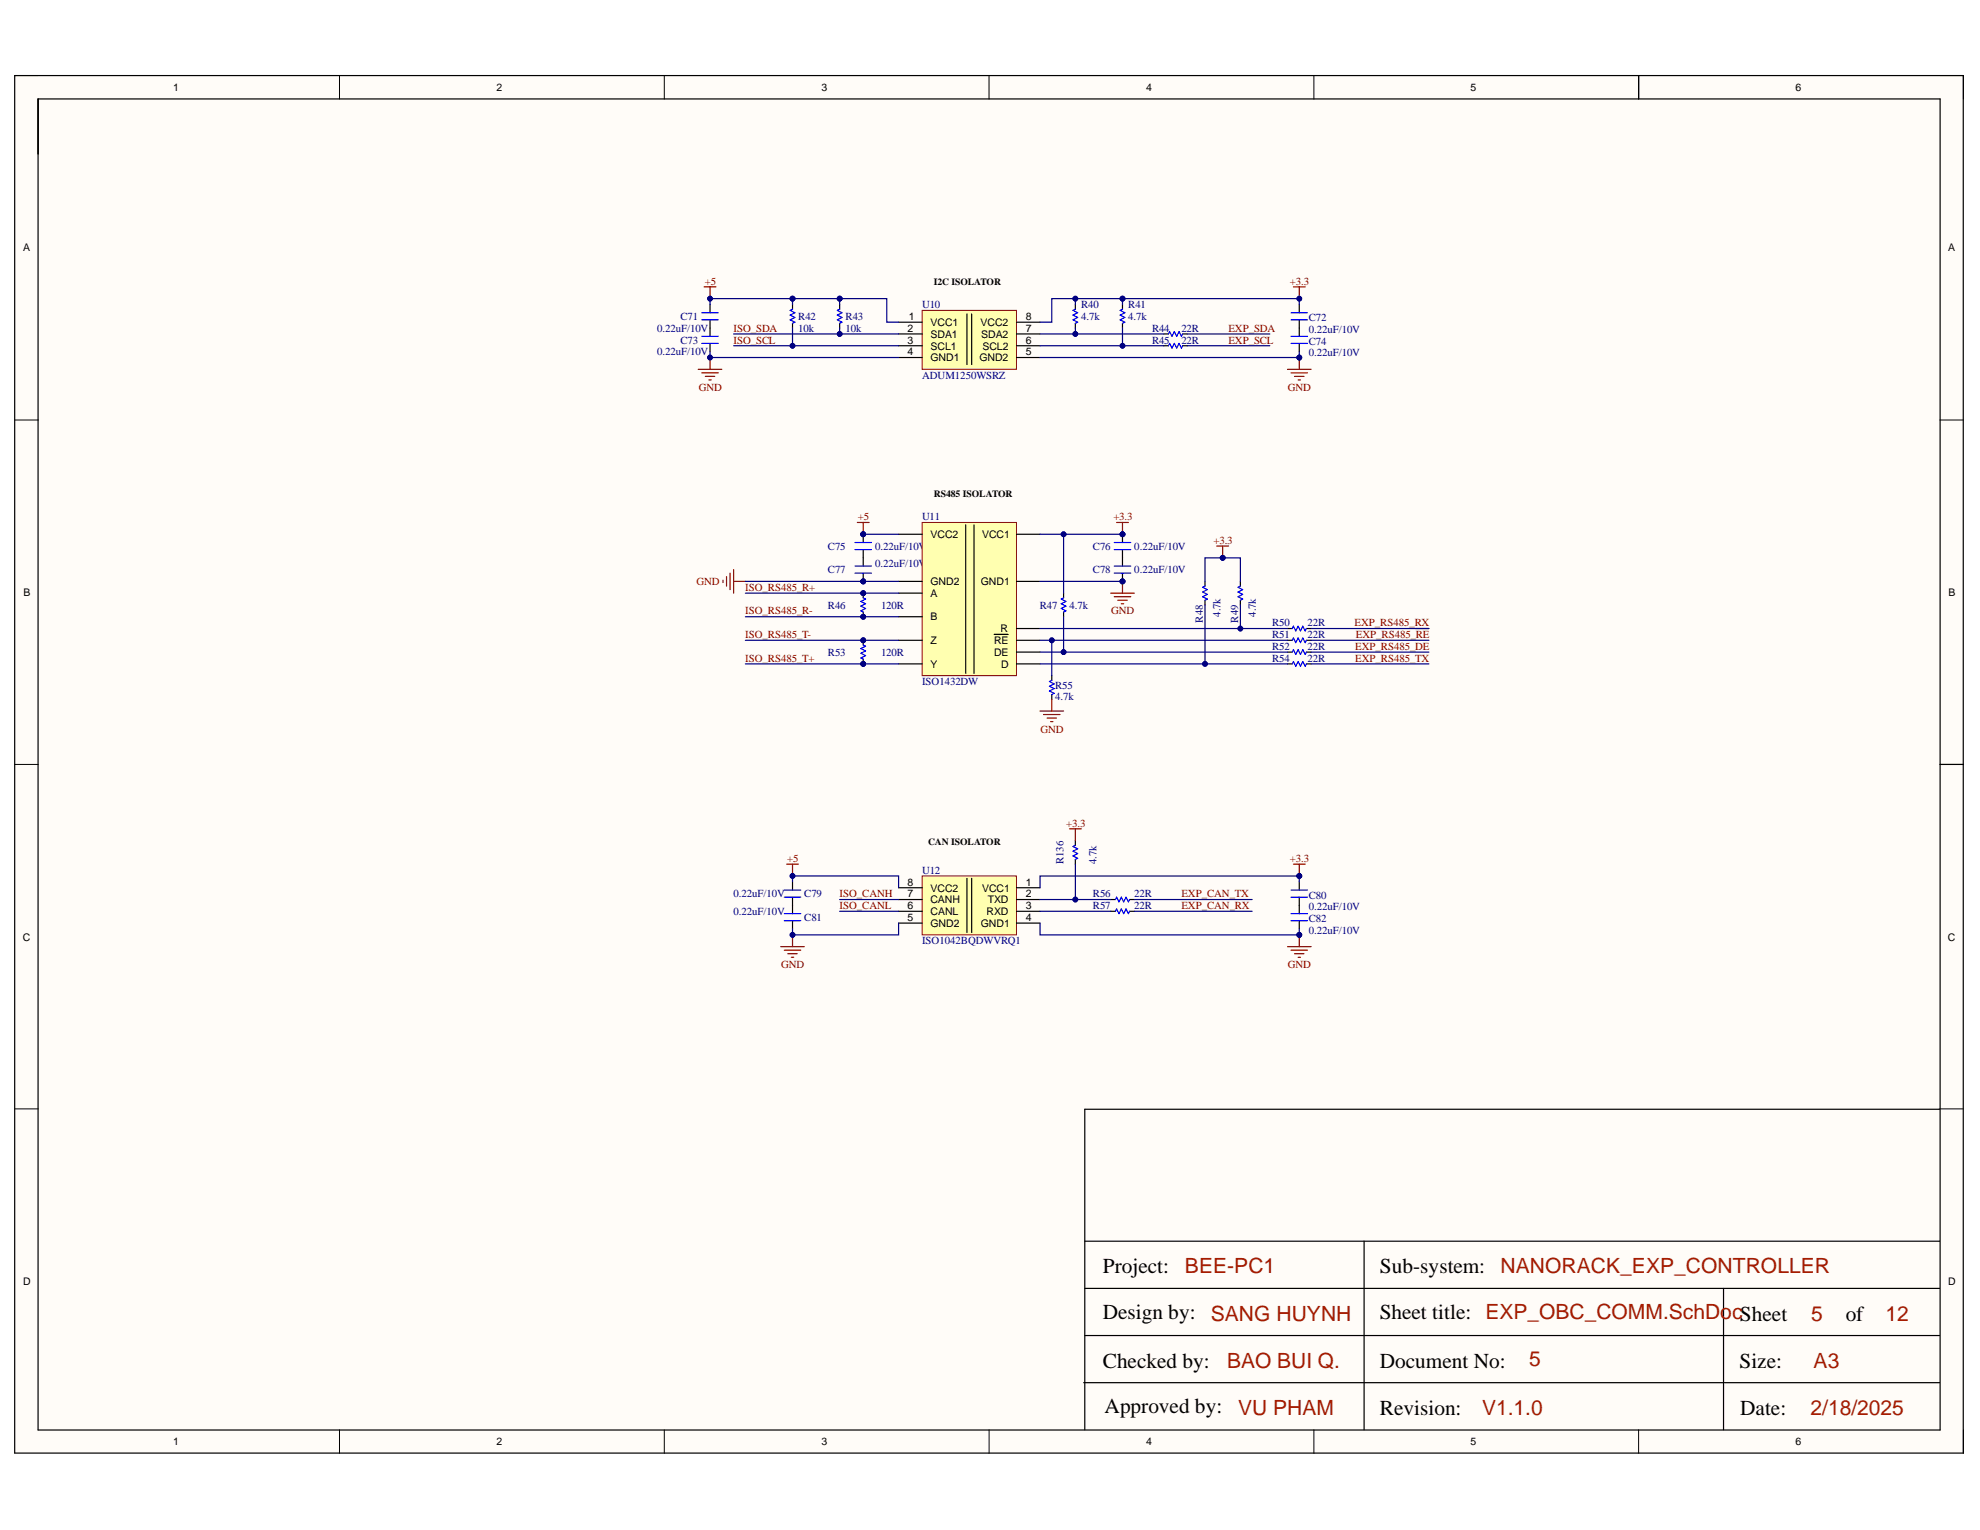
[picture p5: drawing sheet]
<svg xmlns="http://www.w3.org/2000/svg" width="279mm" height="216mm" viewBox="0 0 279 216" stroke-linecap="round" stroke-linejoin="round" font-family="sans-serif">
<defs><g id="words">
<g font-size="3">
<text x="155.6" y="179.7">Project:</text>
<text x="194.7" y="179.7">Sub-system:</text>
<text x="155.6" y="186.2">Design by:</text>
<text x="194.7" y="186.2">Sheet title: EXP_OBC_COMM.SchDocSheet</text>
<text x="260.4" y="186.3">of</text>
<text x="155.6" y="193">Checked by:</text>
<text x="194.7" y="193">Document No:</text>
<text x="245.5" y="193">Size:</text>
<text x="155.9" y="199.5">Approved by:</text>
<text x="194.7" y="199.6">Revision:</text>
<text x="245.6" y="199.6">Date:</text>
</g>
<g font-size="3" fill="#a61c00">
<text x="167.2" y="179.7">BEE-PC1</text>
<text x="211.8" y="179.7">NANORACK_EXP_CONTROLLER</text>
<text x="170.9" y="186.3">SANG HUYNH</text>
<text x="255.6" y="186.3">5</text>
<text x="266.1" y="186.3">12</text>
<text x="173.2" y="193">BAO BUI Q.</text>
<text x="215.8" y="192.8">5</text>
<text x="255.9" y="193">A3</text>
<text x="174.7" y="199.6">VU PHAM</text>
<text x="209.1" y="199.6">V1.1.0</text>
<text x="255.5" y="199.6">2/18/2025</text>
</g>
<g font-size="1.5">
<text x="24.4" y="12.9">1</text>
<text x="70" y="12.9">2</text>
<text x="115.9" y="12.9">3</text>
<text x="161.7" y="12.9">4</text>
<text x="207.5" y="12.9">5</text>
<text x="253.4" y="12.9">6</text>
<text x="3.3" y="35.5">A</text>
<text x="274.9" y="35.5">A</text>
<text x="128" y="46.8">2</text>
<text x="128.3" y="45.2">1</text>
<text x="131.3" y="46">VCC1</text>
<text x="131.3" y="47.7">SDA1</text>
<text x="138.4" y="46">VCC2</text>
<text x="138.5" y="47.7">SDA2</text>
<text x="144.8" y="46.8">7</text>
<text x="144.8" y="45.2">8</text>
<text x="128" y="48.5">3</text>
<text x="128" y="50.2">4</text>
<text x="131.3" y="49.3">SCL1</text>
<text x="131.3" y="51">GND1</text>
<text x="138.2" y="51">GND2</text>
<text x="138.6" y="49.3">SCL2</text>
<text x="144.8" y="50.2">5</text>
<text x="144.8" y="48.5">6</text>
<text x="131.3" y="75.9">VCC2</text>
<text x="138.6" y="75.9">VCC1</text>
<text x="131.3" y="82.6">GND2</text>
<text x="138.4" y="82.6">GND1</text>
<text x="3.3" y="84.1">B</text>
<text x="131.3" y="87.6">B</text>
<text x="131.3" y="84.3">A</text>
<text x="141.2" y="89.2">R</text>
<text x="275" y="84.1">B</text>
<text x="131.3" y="94.2">Y</text>
<text x="131.3" y="90.9">Z</text>
<text x="140.3" y="90.9">RE</text>
<text x="140.3" y="92.5">DE</text>
<text x="141.3" y="94.2">D</text>
<text x="128" y="125">8</text>
<text x="131.3" y="125.8">VCC2</text>
<text x="138.6" y="125.8">VCC1</text>
<text x="144.8" y="125">1</text>
<text x="128" y="130">5</text>
<text x="128" y="128.3">6</text>
<text x="128" y="126.6">7</text>
<text x="131.3" y="130.8">GND2</text>
<text x="131.3" y="129.1">CANL</text>
<text x="131.3" y="127.5">CANH</text>
<text x="138.4" y="130.8">GND1</text>
<text x="139.2" y="129.1">RXD</text>
<text x="139.4" y="127.5">TXD</text>
<text x="144.8" y="126.6">2</text>
<text x="144.8" y="128.3">3</text>
<text x="144.8" y="130">4</text>
<text x="3.2" y="132.7">C</text>
<text x="274.9" y="132.7">C</text>
<text x="3.3" y="181.3">D</text>
<text x="274.9" y="181.3">D</text>
<text x="24.4" y="203.9">1</text>
<text x="70" y="203.9">2</text>
<text x="115.9" y="203.9">3</text>
<text x="161.7" y="203.9">4</text>
<text x="207.5" y="203.9">5</text>
<text x="253.4" y="203.9">6</text>
</g>
<g font-size="1.5" fill="#800000">
<text x="99.4" y="40.2">+5</text>
<text x="182" y="40.2">+3.3</text>
<text x="103.5" y="46.8">ISO_SDA</text>
<text x="173.3" y="46.8">EXP_SDA</text>
<text x="103.5" y="48.5">ISO_SCL</text>
<text x="173.3" y="48.5">EXP_SCL</text>
<text x="98.6" y="55.1">GND</text>
<text x="181.7" y="55.1">GND</text>
<text x="121.1" y="73.4">+5</text>
<text x="157.1" y="73.4">+3.3</text>
<text x="171.2" y="76.8">+3.3</text>
<text x="98.3" y="82.6">GND</text>
<text x="105.2" y="83.4">ISO_RS485_R+</text>
<text x="105.2" y="86.7">ISO_RS485_R-</text>
<text x="156.8" y="86.7">GND</text>
<text x="191.2" y="88.4">EXP_RS485_RX</text>
<text x="105.2" y="93.4">ISO_RS485_T+</text>
<text x="105.2" y="90">ISO_RS485_T-</text>
<text x="191.2" y="93.4">EXP_RS485_TX</text>
<text x="191.2" y="91.7">EXP_RS485_DE</text>
<text x="191.3" y="90">EXP_RS485_RE</text>
<text x="146.8" y="103.4">GND</text>
<text x="150.5" y="116.6">+3.3</text>
<text x="111.1" y="121.6">+5</text>
<text x="182" y="121.6">+3.3</text>
<text x="118.5" y="126.6">ISO_CANH</text>
<text x="118.5" y="128.3">ISO_CANL</text>
<text x="166.7" y="126.6">EXP_CAN_TX</text>
<text x="166.7" y="128.3">EXP_CAN_RX</text>
<text x="110.2" y="136.6">GND</text>
<text x="181.7" y="136.6">GND</text>
</g>
<g font-size="1.5" fill="#000080">
<text x="92.7" y="46.8">0.22uF/10V</text>
<text x="96" y="45.2">C71</text>
<text x="112.6" y="45.2">R42</text>
<text x="112.6" y="46.8">10k</text>
<text x="119.3" y="45.2">R43</text>
<text x="119.3" y="46.8">10k</text>
<text x="130.1" y="43.5">U10</text>
<text x="152.6" y="43.5">R40</text>
<text x="152.6" y="45.2">4.7k</text>
<text x="159.2" y="43.5">R41</text>
<text x="159.2" y="45.2">4.7k</text>
<text x="162.6" y="46.8">R44</text>
<text x="166.7" y="46.8">22R</text>
<text x="184.7" y="45.3">C72</text>
<text x="184.7" y="47">0.22uF/10V</text>
<text x="92.7" y="50.2">0.22uF/10V</text>
<text x="96" y="48.5">C73</text>
<text x="130.1" y="53.5">ADUM1250WSRZ</text>
<text x="162.6" y="48.5">R45</text>
<text x="166.7" y="48.5">22R</text>
<text x="184.7" y="48.6">C74</text>
<text x="184.7" y="50.3">0.22uF/10V</text>
<text x="116.8" y="77.6">C75</text>
<text x="123.5" y="77.6">0.22uF/10V</text>
<text x="130.1" y="73.4">U11</text>
<text x="154.2" y="77.6">C76</text>
<text x="160.1" y="77.6">0.22uF/10V</text>
<text x="116.8" y="80.9">C77</text>
<text x="123.5" y="80.1">0.22uF/10V</text>
<text x="154.2" y="80.9">C78</text>
<text x="160.1" y="80.9">0.22uF/10V</text>
<text x="116.8" y="85.9">R46</text>
<text x="124.3" y="85.9">120R</text>
<text x="146.7" y="85.9">R47</text>
<text x="150.9" y="85.9">4.7k</text>
<text x="169.7" y="87.8" transform="rotate(-90 169.7 87.8)">R48</text>
<text x="172.2" y="87" transform="rotate(-90 172.2 87)">4.7k</text>
<text x="174.7" y="87.8" transform="rotate(-90 174.7 87.8)">R49</text>
<text x="177.2" y="87" transform="rotate(-90 177.2 87)">4.7k</text>
<text x="179.5" y="88.4">R50</text>
<text x="184.5" y="88.4">22R</text>
<text x="116.8" y="92.5">R53</text>
<text x="124.3" y="92.5">120R</text>
<text x="179.5" y="90">R51</text>
<text x="179.5" y="91.7">R52</text>
<text x="179.5" y="93.4">R54</text>
<text x="184.5" y="90">22R</text>
<text x="184.5" y="91.7">22R</text>
<text x="184.5" y="93.4">22R</text>
<text x="130.1" y="96.7">ISO1432DW</text>
<text x="148.9" y="97.2">R55</text>
<text x="148.9" y="98.8">4.7k</text>
<text x="130.1" y="123.3">U12</text>
<text x="150.1" y="121.9" transform="rotate(-90 150.1 121.9)">R136</text>
<text x="154.7" y="121.9" transform="rotate(-90 154.7 121.9)">4.7k</text>
<text x="103.5" y="126.6">0.22uF/10V</text>
<text x="103.5" y="129.1">0.22uF/10V</text>
<text x="113.5" y="126.6">C79</text>
<text x="113.5" y="130">C81</text>
<text x="154.2" y="126.6">R56</text>
<text x="154.2" y="128.3">R57</text>
<text x="160.1" y="126.6">22R</text>
<text x="160.1" y="128.3">22R</text>
<text x="184.7" y="126.8">C80</text>
<text x="184.7" y="128.4">0.22uF/10V</text>
<text x="184.7" y="130.1">C82</text>
<text x="184.7" y="131.8">0.22uF/10V</text>
<text x="130.1" y="133.3">ISO1042BQDWVRQ1</text>
</g>
<g font-size="1.4">
<text x="131.8" y="40.2">I2C ISOLATOR</text>
<text x="131.8" y="70.1">RS485 ISOLATOR</text>
<text x="131" y="119.2">CAN ISOLATOR</text>
</g>
</g></defs>
<g fill="#fffcf8">
<path d="M2.1 10.7h275v194.4h-275z" fill-rule="evenodd"/>
<path d="M5.4 14h268.3v187.8h-268.3z" fill-rule="evenodd"/>
</g>
<g fill="none" stroke="#000" stroke-width=".14">
<path d="M2.1 10.7h3.3M47.9 10.7v3.3M93.7 10.7v3.3M139.6 10.7v3.3M185.4 10.7v3.3M231.2 10.7v3.3M273.7 10.7h3.4v3.3M2.1 59.3h3.3M273.7 59.3h3.4M2.1 107.9h3.3M273.7 107.9h3.4M2.1 156.5h3.3"/>
<path d="M273.7 156.5h3.4M47.9 201.8v3.3M93.7 201.8v3.3M139.6 201.8v3.3M185.4 201.8v3.3M231.2 201.8v3.3M277.1 201.8v3.3"/>
</g>
<path d="M2.1 10.7h274.9v194.3h-274.9zM5.4 14h268.4v187.8h-268.4zM5.4 14v7.7M231.2 10.7v3.3M273.8 107.9h3.3M273.7 156.5h-120.6v45.3M153.1 175.1h120.6M192.5 175.1v26.7M152.9 195.1h120.8M153.1 188.5h120.6M153.1 181.8h120.6M243.2 181.8v20" fill="none" stroke="#000" stroke-width=".17"/>
<path d="M130.1 43.8h13.3v8.3h-13.3z" fill-rule="evenodd" fill="#ffffb0"/>
<path d="M130.1 43.8h13.3v8.3h-13.3z" fill="none" stroke="#800000" stroke-width=".14"/>
<path d="M126.8 45.5h3.3M126.8 47.1h3.3M126.8 48.8h3.3M126.8 50.4h3.3M136.4 44.3v7.1M137.1 44.3v7.1M143.4 45.5h3.4M143.4 47.1h3.4M143.4 48.8h3.4M143.4 50.4h3.4" fill="none" stroke="#000" stroke-width=".17"/>
<path d="M181.7 52.1h3.3M182.2 52.6h2.3M182.7 53.1h1.3M183.2 53.6h.3M183.3 50.4v1.7" fill="none" stroke="#800000" stroke-width=".17"/>
<circle cx="183.3" cy="50.5" r=".33" fill="#000080"/>
<circle cx="183.3" cy="50.5" r=".33" fill="none" stroke="#000080" stroke-width=".14"/>
<path d="M182.5 40.5h1.7M183.3 40.5v1.6" fill="none" stroke="#800000" stroke-width=".17"/>
<circle cx="183.3" cy="42.1" r=".33" fill="#000080"/>
<circle cx="183.3" cy="42.1" r=".33" fill="none" stroke="#000080" stroke-width=".14"/>
<circle cx="121.8" cy="75.4" r=".33" fill="#000080"/>
<circle cx="121.8" cy="75.4" r=".33" fill="none" stroke="#000080" stroke-width=".14"/>
<path d="M121.8 75.4v1.2M121.8 77.6v1.1" fill="none" stroke="#000" stroke-width=".17"/>
<circle cx="121.8" cy="75.4" r=".33" fill="#000080"/>
<circle cx="121.8" cy="75.4" r=".33" fill="none" stroke="#000080" stroke-width=".14"/>
<path d="M120.6 77.6h2.4M120.6 76.6h2.4" fill="none" stroke="#00f" stroke-width=".17"/>
<circle cx="121.8" cy="82" r=".33" fill="#000080"/>
<circle cx="121.8" cy="82" r=".33" fill="none" stroke="#000080" stroke-width=".14"/>
<path d="M121.8 80.9v1.1" fill="none" stroke="#000" stroke-width=".17"/>
<circle cx="121.8" cy="82" r=".33" fill="#000080"/>
<circle cx="121.8" cy="82" r=".33" fill="none" stroke="#000080" stroke-width=".14"/>
<path d="M121.8 78.7v1.2" fill="none" stroke="#000" stroke-width=".17"/>
<path d="M120.6 79.9h2.4M120.6 80.9h2.4" fill="none" stroke="#00f" stroke-width=".17"/>
<circle cx="158.4" cy="75.4" r=".33" fill="#000080"/>
<circle cx="158.4" cy="75.4" r=".33" fill="none" stroke="#000080" stroke-width=".14"/>
<path d="M158.4 75.4v1.2M158.4 77.6v1.1" fill="none" stroke="#000" stroke-width=".17"/>
<circle cx="158.4" cy="75.4" r=".33" fill="#000080"/>
<circle cx="158.4" cy="75.4" r=".33" fill="none" stroke="#000080" stroke-width=".14"/>
<path d="M157.2 77.6h2.4M157.2 76.6h2.4" fill="none" stroke="#00f" stroke-width=".17"/>
<circle cx="158.4" cy="82" r=".33" fill="#000080"/>
<circle cx="158.4" cy="82" r=".33" fill="none" stroke="#000080" stroke-width=".14"/>
<path d="M158.4 80.9v1.1" fill="none" stroke="#000" stroke-width=".17"/>
<circle cx="158.4" cy="82" r=".33" fill="#000080"/>
<circle cx="158.4" cy="82" r=".33" fill="none" stroke="#000080" stroke-width=".14"/>
<path d="M158.4 78.7v1.2" fill="none" stroke="#000" stroke-width=".17"/>
<path d="M157.2 79.9h2.4M157.2 80.9h2.4" fill="none" stroke="#00f" stroke-width=".17"/>
<path d="M156.7 83.7h3.4M157.2 84.2h2.4M157.7 84.7h1.4M158.2 85.2h.4M158.4 82v1.7" fill="none" stroke="#800000" stroke-width=".17"/>
<circle cx="158.4" cy="82" r=".33" fill="#000080"/>
<circle cx="158.4" cy="82" r=".33" fill="none" stroke="#000080" stroke-width=".14"/>
<path d="M157.6 73.7h1.6M158.4 73.7v1.7" fill="none" stroke="#800000" stroke-width=".17"/>
<circle cx="158.4" cy="75.4" r=".33" fill="#000080"/>
<circle cx="158.4" cy="75.4" r=".33" fill="none" stroke="#000080" stroke-width=".14"/>
<path d="M111.8 124.4v1.2M111.8 126.6v2.3M111.8 129.9v1.2M183.3 124.4v1.2M183.3 126.6v2.3M183.3 129.9v1.2" fill="none" stroke="#000" stroke-width=".17"/>
<path d="M110.7 126.6h2.3M110.7 125.6h2.3M110.7 129.9h2.3M110.7 128.9h2.3M182.2 126.6h2.3M182.2 125.6h2.3M182.2 129.9h2.3M182.2 128.9h2.3" fill="none" stroke="#00f" stroke-width=".17"/>
<path d="M181.7 133.6h3.3M182.2 134.1h2.3M182.7 134.6h1.3M183.2 135.1h.3M183.3 131.9v1.7" fill="none" stroke="#800000" stroke-width=".17"/>
<circle cx="183.3" cy="131.9" r=".33" fill="#000080"/>
<circle cx="183.3" cy="131.9" r=".33" fill="none" stroke="#000080" stroke-width=".14"/>
<path d="M182.5 121.9h1.7M183.3 121.9v1.7" fill="none" stroke="#800000" stroke-width=".17"/>
<circle cx="183.3" cy="123.6" r=".33" fill="#000080"/>
<circle cx="183.3" cy="123.6" r=".33" fill="none" stroke="#000080" stroke-width=".14"/>
<path d="M170 82v.7M170 84.7v.7M175 82v.7M175 84.7v.7" fill="none" stroke="#000" stroke-width=".17"/>
<path d="M170 82.7l-.3 .2 .7 .3-.7 .3 .7 .4-.7 .3 .7 .3-.4 .2M175 82.7l-.3 .2 .7 .3-.7 .3 .7 .4-.7 .3 .7 .3-.4 .2" fill="none" stroke="#00f" stroke-width=".17"/>
<path d="M171.7 77.1h1.7M172.5 77.1v1.6" fill="none" stroke="#800000" stroke-width=".17"/>
<circle cx="172.5" cy="78.7" r=".33" fill="#000080"/>
<circle cx="172.5" cy="78.7" r=".33" fill="none" stroke="#000080" stroke-width=".14"/>
<path d="M111.8 43v.6M111.8 45.6v.7M118.5 43v.6M118.5 45.6v.7M151.7 43v.6M151.7 45.6v.7M158.4 43v.6M158.4 45.6v.7" fill="none" stroke="#000" stroke-width=".17"/>
<path d="M111.8 43.6l-.3 .2 .7 .3-.7 .4 .7 .3-.7 .3 .7 .4-.4 .1M118.5 43.6l-.3 .2 .6 .3-.6 .4 .6 .3-.6 .3 .6 .4-.3 .1M151.7 43.6l-.3 .2 .7 .3-.7 .4 .7 .3-.7 .3 .7 .4-.4 .1M158.4 43.6l-.3 .2 .6 .3-.6 .4 .6 .3-.6 .3 .6 .4-.3 .1" fill="none" stroke="#00f" stroke-width=".17"/>
<circle cx="121.8" cy="83.7" r=".33" fill="#000080"/>
<circle cx="121.8" cy="83.7" r=".33" fill="none" stroke="#000080" stroke-width=".14"/>
<circle cx="121.8" cy="87" r=".33" fill="#000080"/>
<circle cx="121.8" cy="87" r=".33" fill="none" stroke="#000080" stroke-width=".14"/>
<path d="M121.8 83.7v.7" fill="none" stroke="#000" stroke-width=".17"/>
<circle cx="121.8" cy="83.7" r=".33" fill="#000080"/>
<circle cx="121.8" cy="83.7" r=".33" fill="none" stroke="#000080" stroke-width=".14"/>
<path d="M121.8 86.4v.6" fill="none" stroke="#000" stroke-width=".17"/>
<circle cx="121.8" cy="87" r=".33" fill="#000080"/>
<circle cx="121.8" cy="87" r=".33" fill="none" stroke="#000080" stroke-width=".14"/>
<path d="M121.8 84.4l.3 .1-.6 .4 .6 .3-.6 .3 .6 .4-.6 .3 .3 .2" fill="none" stroke="#00f" stroke-width=".17"/>
<circle cx="121.8" cy="90.4" r=".33" fill="#000080"/>
<circle cx="121.8" cy="90.4" r=".33" fill="none" stroke="#000080" stroke-width=".14"/>
<circle cx="121.8" cy="93.7" r=".33" fill="#000080"/>
<circle cx="121.8" cy="93.7" r=".33" fill="none" stroke="#000080" stroke-width=".14"/>
<path d="M121.8 90.4v.6" fill="none" stroke="#000" stroke-width=".17"/>
<circle cx="121.8" cy="90.4" r=".33" fill="#000080"/>
<circle cx="121.8" cy="90.4" r=".33" fill="none" stroke="#000080" stroke-width=".14"/>
<path d="M121.8 93v.7" fill="none" stroke="#000" stroke-width=".17"/>
<circle cx="121.8" cy="93.7" r=".33" fill="#000080"/>
<circle cx="121.8" cy="93.7" r=".33" fill="none" stroke="#000080" stroke-width=".14"/>
<g fill="none" stroke="#00f" stroke-width=".17">
<path d="M99 48.5h2.4M99 47.5h2.4M99 45.1h2.4M99 44.1h2.4M164.9 47.1l.1-.3 .4 .7 .3-.7 .3 .7 .4-.7 .3 .7 .2-.4M164.9 48.8l.1-.3 .4 .6 .3-.6 .3 .6 .4-.6 .3 .6 .2-.3M182.2 48.5h2.3M182.2 47.5h2.3M182.2 45.1h2.3M182.2 44.1h2.3M121.8 91l.3 .2-.6 .3 .6 .4-.6 .3 .6 .3-.6 .3 .3 .2M148.4 96l-.3 .2 .7 .3-.7 .3 .7 .4-.7 .3 .7 .3-.4 .2"/>
<path d="M150.1 84.4l-.4 .1 .7 .4-.7 .3 .7 .3-.7 .4 .7 .3-.3 .2M182.3 90.4l.2-.4 .3 .7 .4-.7 .3 .7 .3-.7 .4 .7 .1-.3M182.3 92l.2-.3 .3 .7 .4-.7 .3 .7 .3-.7 .4 .7 .1-.4M182.3 88.7l.2-.3 .3 .6 .4-.6 .3 .6 .3-.6 .4 .6 .1-.3M182.3 93.7l.2-.3 .3 .6 .4-.6 .3 .6 .3-.6 .4 .6 .1-.3M157.4 126.9l.2-.3 .3 .7 .3-.7 .4 .7 .3-.7 .3 .7 .2-.4M157.4 128.6l.2-.3 .3 .6 .3-.6 .4 .6 .3-.6 .3 .6 .2-.3"/>
</g>
<g fill="none" stroke="#000" stroke-width=".17">
<path d="M100.2 43v1.1M100.2 45.1v2.4M100.2 48.5v1.1M164.2 47.1h.7M164.2 48.8h.7M166.9 47.1h.6M166.9 48.8h.6M183.3 43v1.1M183.3 45.1v2.4M183.3 48.5v1.1M148.4 95.3v.7M148.4 98v.7"/>
<path d="M150.1 83.7v.7M150.1 86.4v.6M181.7 90.4h.6M181.7 92h.6M181.7 88.7h.6M181.7 93.7h.6M184.3 90.4h.7M184.3 92h.7M184.3 88.7h.7M184.3 93.7h.7M156.7 126.9h.7M156.7 128.6h.7"/>
<path d="M159.4 126.9h.7M159.4 128.6h.7"/>
</g>
<path d="M148.4 98.7v1.6M199.8 88.7h1.8M146.8 100.3h3.3M147.3 100.8h2.3M147.8 101.3h1.3M148.3 101.8h.3" fill="none" stroke="#800000" stroke-width=".17"/>
<path d="M130.1 73.7h13.3v21.6h-13.3z" fill-rule="evenodd" fill="#ffffb0"/>
<path d="M130.1 73.7h13.3v21.6h-13.3z" fill="none" stroke="#800000" stroke-width=".14"/>
<g fill="none" stroke="#000" stroke-width=".17">
<path d="M126.8 75.4h3.3M136.3 74.1v20.9M137.4 74.1v20.9M143.4 75.4h3.4M126.8 90.4h3.3M126.8 93.7h3.3M126.8 82h3.3M126.8 87h3.3M126.8 83.7h3.3M140.3 89.5h2M143.4 88.7h3.4M143.4 90.4h3.4"/>
<path d="M143.4 92h3.4M143.4 93.7h3.4M143.4 82h3.4"/>
</g>
<path d="M130.1 123.6h13.3v8.3h-13.3z" fill-rule="evenodd" fill="#ffffb0"/>
<path d="M130.1 123.6h13.3v8.3h-13.3z" fill="none" stroke="#800000" stroke-width=".14"/>
<path d="M126.8 125.3h3.3M126.8 126.9h3.3M126.8 128.6h3.3M126.8 130.3h3.3M136.4 123.9v7.7M137.1 123.9v7.7M143.4 125.3h3.4M143.4 126.9h3.4M143.4 128.6h3.4M143.4 130.3h3.4" fill="none" stroke="#000" stroke-width=".17"/>
<path d="M99.4 40.5h1.6M100.2 40.5v1.6" fill="none" stroke="#800000" stroke-width=".17"/>
<circle cx="100.2" cy="42.1" r=".33" fill="#000080"/>
<circle cx="100.2" cy="42.1" r=".33" fill="none" stroke="#000080" stroke-width=".14"/>
<path d="M98.5 52.1h3.4M99 52.6h2.4M99.5 53.1h1.4M100 53.6h.4M100.2 50.4v1.7" fill="none" stroke="#800000" stroke-width=".17"/>
<circle cx="100.2" cy="50.4" r=".33" fill="#000080"/>
<circle cx="100.2" cy="50.4" r=".33" fill="none" stroke="#000080" stroke-width=".14"/>
<path d="M121 73.7h1.6M121.8 73.7v1.7" fill="none" stroke="#800000" stroke-width=".17"/>
<circle cx="121.8" cy="75.4" r=".33" fill="#000080"/>
<circle cx="121.8" cy="75.4" r=".33" fill="none" stroke="#000080" stroke-width=".14"/>
<path d="M102 81.9v.3M102.5 81.4v1.3M103 80.9v2.3M103.5 80.4v3.3M103.5 82h1.7M111 121.9h1.7M111.8 121.9v1.7" fill="none" stroke="#800000" stroke-width=".17"/>
<circle cx="111.8" cy="123.6" r=".33" fill="#000080"/>
<circle cx="111.8" cy="123.6" r=".33" fill="none" stroke="#000080" stroke-width=".14"/>
<path d="M110.2 133.6h3.3M110.7 134.1h2.3M111.2 134.6h1.3M111.7 135.1h.3M111.8 131.9v1.7" fill="none" stroke="#800000" stroke-width=".17"/>
<circle cx="111.8" cy="131.9" r=".33" fill="#000080"/>
<circle cx="111.8" cy="131.9" r=".33" fill="none" stroke="#000080" stroke-width=".14"/>
<path d="M151.7 118.6v.7M151.7 121.3v.6" fill="none" stroke="#000" stroke-width=".17"/>
<path d="M151.7 119.3l-.3 .1 .7 .4-.7 .3 .7 .3-.7 .4 .7 .3-.4 .2" fill="none" stroke="#00f" stroke-width=".17"/>
<path d="M150.9 117h1.7M151.7 117v1.6" fill="none" stroke="#800000" stroke-width=".17"/>
<path d="M118.5 42.1h6.6v3.4h1.7" fill="none" stroke="#000080" stroke-width=".17"/>
<circle cx="118.5" cy="42.1" r=".33" fill="#000080"/>
<circle cx="118.5" cy="42.1" r=".33" fill="none" stroke="#000080" stroke-width=".14"/>
<path d="M111.8 42.1h6.7" fill="none" stroke="#000080" stroke-width=".17"/>
<circle cx="118.5" cy="42.1" r=".33" fill="#000080"/>
<circle cx="118.5" cy="42.1" r=".33" fill="none" stroke="#000080" stroke-width=".14"/>
<circle cx="111.8" cy="42.1" r=".33" fill="#000080"/>
<circle cx="111.8" cy="42.1" r=".33" fill="none" stroke="#000080" stroke-width=".14"/>
<path d="M118.5 42.1v.9" fill="none" stroke="#000080" stroke-width=".17"/>
<circle cx="118.5" cy="42.1" r=".33" fill="#000080"/>
<circle cx="118.5" cy="42.1" r=".33" fill="none" stroke="#000080" stroke-width=".14"/>
<path d="M118.5 46.3v.8h8.3" fill="none" stroke="#000080" stroke-width=".17"/>
<circle cx="118.5" cy="47.1" r=".33" fill="#000080"/>
<circle cx="118.5" cy="47.1" r=".33" fill="none" stroke="#000080" stroke-width=".14"/>
<path d="M111.8 46.3v2.5h15" fill="none" stroke="#000080" stroke-width=".17"/>
<circle cx="111.8" cy="48.8" r=".33" fill="#000080"/>
<circle cx="111.8" cy="48.8" r=".33" fill="none" stroke="#000080" stroke-width=".14"/>
<path d="M103.5 48.8h8.3" fill="none" stroke="#000080" stroke-width=".17"/>
<circle cx="111.8" cy="48.8" r=".33" fill="#000080"/>
<circle cx="111.8" cy="48.8" r=".33" fill="none" stroke="#000080" stroke-width=".14"/>
<path d="M103.5 47.1h15" fill="none" stroke="#000080" stroke-width=".17"/>
<circle cx="118.5" cy="47.1" r=".33" fill="#000080"/>
<circle cx="118.5" cy="47.1" r=".33" fill="none" stroke="#000080" stroke-width=".14"/>
<path d="M151.7 42.1v.9" fill="none" stroke="#000080" stroke-width=".17"/>
<circle cx="151.7" cy="42.1" r=".33" fill="#000080"/>
<circle cx="151.7" cy="42.1" r=".33" fill="none" stroke="#000080" stroke-width=".14"/>
<path d="M151.7 46.3v.8" fill="none" stroke="#000080" stroke-width=".17"/>
<circle cx="151.7" cy="47.1" r=".33" fill="#000080"/>
<circle cx="151.7" cy="47.1" r=".33" fill="none" stroke="#000080" stroke-width=".14"/>
<path d="M158.4 46.3v2.5h-11.6" fill="none" stroke="#000080" stroke-width=".17"/>
<circle cx="158.4" cy="48.8" r=".33" fill="#000080"/>
<circle cx="158.4" cy="48.8" r=".33" fill="none" stroke="#000080" stroke-width=".14"/>
<path d="M111.8 42.1v.9" fill="none" stroke="#000080" stroke-width=".17"/>
<circle cx="111.8" cy="42.1" r=".33" fill="#000080"/>
<circle cx="111.8" cy="42.1" r=".33" fill="none" stroke="#000080" stroke-width=".14"/>
<path d="M111.8 42.1h-11.6v.9" fill="none" stroke="#000080" stroke-width=".17"/>
<circle cx="111.8" cy="42.1" r=".33" fill="#000080"/>
<circle cx="111.8" cy="42.1" r=".33" fill="none" stroke="#000080" stroke-width=".14"/>
<circle cx="100.2" cy="42.1" r=".33" fill="#000080"/>
<circle cx="100.2" cy="42.1" r=".33" fill="none" stroke="#000080" stroke-width=".14"/>
<path d="M158.4 42.1v.9" fill="none" stroke="#000080" stroke-width=".17"/>
<circle cx="158.4" cy="42.1" r=".33" fill="#000080"/>
<circle cx="158.4" cy="42.1" r=".33" fill="none" stroke="#000080" stroke-width=".14"/>
<path d="M158.4 42.1h24.9v.9" fill="none" stroke="#000080" stroke-width=".17"/>
<circle cx="158.4" cy="42.1" r=".33" fill="#000080"/>
<circle cx="158.4" cy="42.1" r=".33" fill="none" stroke="#000080" stroke-width=".14"/>
<circle cx="183.3" cy="42.1" r=".33" fill="#000080"/>
<circle cx="183.3" cy="42.1" r=".33" fill="none" stroke="#000080" stroke-width=".14"/>
<path d="M100.2 49.6v.8h26.6" fill="none" stroke="#000080" stroke-width=".17"/>
<circle cx="100.2" cy="50.4" r=".33" fill="#000080"/>
<circle cx="100.2" cy="50.4" r=".33" fill="none" stroke="#000080" stroke-width=".14"/>
<path d="M183.3 49.6v.8" fill="none" stroke="#000080" stroke-width=".17"/>
<circle cx="183.3" cy="50.5" r=".33" fill="#000080"/>
<circle cx="183.3" cy="50.5" r=".33" fill="none" stroke="#000080" stroke-width=".14"/>
<path d="M105.2 82h16.6" fill="none" stroke="#000080" stroke-width=".17"/>
<circle cx="121.8" cy="82" r=".33" fill="#000080"/>
<circle cx="121.8" cy="82" r=".33" fill="none" stroke="#000080" stroke-width=".14"/>
<path d="M118.5 126.9h8.3M118.5 128.6h8.3M183.3 131.1v.8" fill="none" stroke="#000080" stroke-width=".17"/>
<circle cx="183.3" cy="131.9" r=".33" fill="#000080"/>
<circle cx="183.3" cy="131.9" r=".33" fill="none" stroke="#000080" stroke-width=".14"/>
<path d="M183.3 123.6v.8" fill="none" stroke="#000080" stroke-width=".17"/>
<circle cx="183.3" cy="123.6" r=".33" fill="#000080"/>
<circle cx="183.3" cy="123.6" r=".33" fill="none" stroke="#000080" stroke-width=".14"/>
<path d="M146.8 130.3v1.6h36.5" fill="none" stroke="#000080" stroke-width=".17"/>
<circle cx="183.3" cy="131.9" r=".33" fill="#000080"/>
<circle cx="183.3" cy="131.9" r=".33" fill="none" stroke="#000080" stroke-width=".14"/>
<path d="M183.3 123.6h-36.5v1.7" fill="none" stroke="#000080" stroke-width=".17"/>
<circle cx="183.3" cy="123.6" r=".33" fill="#000080"/>
<circle cx="183.3" cy="123.6" r=".33" fill="none" stroke="#000080" stroke-width=".14"/>
<path d="M146.8 50.4h36.5" fill="none" stroke="#000080" stroke-width=".17"/>
<circle cx="183.3" cy="50.5" r=".33" fill="#000080"/>
<circle cx="183.3" cy="50.5" r=".33" fill="none" stroke="#000080" stroke-width=".14"/>
<path d="M172.5 78.7h-2.5v3.3" fill="none" stroke="#000080" stroke-width=".17"/>
<circle cx="172.5" cy="78.7" r=".33" fill="#000080"/>
<circle cx="172.5" cy="78.7" r=".33" fill="none" stroke="#000080" stroke-width=".14"/>
<path d="M172.5 78.7h2.5v3.3" fill="none" stroke="#000080" stroke-width=".17"/>
<circle cx="172.5" cy="78.7" r=".33" fill="#000080"/>
<circle cx="172.5" cy="78.7" r=".33" fill="none" stroke="#000080" stroke-width=".14"/>
<path d="M146.8 82h11.6" fill="none" stroke="#000080" stroke-width=".17"/>
<circle cx="158.4" cy="82" r=".33" fill="#000080"/>
<circle cx="158.4" cy="82" r=".33" fill="none" stroke="#000080" stroke-width=".14"/>
<path d="M150.1 87v5h-3.3" fill="none" stroke="#000080" stroke-width=".17"/>
<circle cx="150.1" cy="92" r=".33" fill="#000080"/>
<circle cx="150.1" cy="92" r=".33" fill="none" stroke="#000080" stroke-width=".14"/>
<path d="M150.1 75.4v8.3" fill="none" stroke="#000080" stroke-width=".17"/>
<circle cx="150.1" cy="75.4" r=".33" fill="#000080"/>
<circle cx="150.1" cy="75.4" r=".33" fill="none" stroke="#000080" stroke-width=".14"/>
<path d="M146.8 90.4h1.6v4.9" fill="none" stroke="#000080" stroke-width=".17"/>
<circle cx="148.4" cy="90.4" r=".33" fill="#000080"/>
<circle cx="148.4" cy="90.4" r=".33" fill="none" stroke="#000080" stroke-width=".14"/>
<path d="M148.4 90.4h33.3" fill="none" stroke="#000080" stroke-width=".17"/>
<circle cx="148.4" cy="90.4" r=".33" fill="#000080"/>
<circle cx="148.4" cy="90.4" r=".33" fill="none" stroke="#000080" stroke-width=".14"/>
<path d="M150.1 92h31.6" fill="none" stroke="#000080" stroke-width=".17"/>
<circle cx="150.1" cy="92" r=".33" fill="#000080"/>
<circle cx="150.1" cy="92" r=".33" fill="none" stroke="#000080" stroke-width=".14"/>
<path d="M146.8 126.9h9.9" fill="none" stroke="#000080" stroke-width=".17"/>
<circle cx="151.7" cy="126.9" r=".33" fill="#000080"/>
<circle cx="151.7" cy="126.9" r=".33" fill="none" stroke="#000080" stroke-width=".14"/>
<path d="M158.4 48.8h5.8M167.5 47.1h11.7M146.8 128.6h9.9M160.1 126.9h16.6M160.1 128.6h16.6" fill="none" stroke="#000080" stroke-width=".17"/>
<circle cx="158.4" cy="48.8" r=".33" fill="#000080"/>
<circle cx="158.4" cy="48.8" r=".33" fill="none" stroke="#000080" stroke-width=".14"/>
<path d="M167.5 48.8h11.7M146.8 75.4h11.6" fill="none" stroke="#000080" stroke-width=".17"/>
<circle cx="150.1" cy="75.4" r=".33" fill="#000080"/>
<circle cx="150.1" cy="75.4" r=".33" fill="none" stroke="#000080" stroke-width=".14"/>
<circle cx="158.4" cy="75.4" r=".33" fill="#000080"/>
<circle cx="158.4" cy="75.4" r=".33" fill="none" stroke="#000080" stroke-width=".14"/>
<path d="M105.2 90.4h21.6" fill="none" stroke="#000080" stroke-width=".17"/>
<circle cx="121.8" cy="90.4" r=".33" fill="#000080"/>
<circle cx="121.8" cy="90.4" r=".33" fill="none" stroke="#000080" stroke-width=".14"/>
<path d="M105.2 87h21.6" fill="none" stroke="#000080" stroke-width=".17"/>
<circle cx="121.8" cy="87" r=".33" fill="#000080"/>
<circle cx="121.8" cy="87" r=".33" fill="none" stroke="#000080" stroke-width=".14"/>
<path d="M105.2 83.7h21.6" fill="none" stroke="#000080" stroke-width=".17"/>
<circle cx="121.8" cy="83.7" r=".33" fill="#000080"/>
<circle cx="121.8" cy="83.7" r=".33" fill="none" stroke="#000080" stroke-width=".14"/>
<path d="M121.8 82h5" fill="none" stroke="#000080" stroke-width=".17"/>
<circle cx="121.8" cy="82" r=".33" fill="#000080"/>
<circle cx="121.8" cy="82" r=".33" fill="none" stroke="#000080" stroke-width=".14"/>
<path d="M121.8 75.4h5" fill="none" stroke="#000080" stroke-width=".17"/>
<circle cx="121.8" cy="75.4" r=".33" fill="#000080"/>
<circle cx="121.8" cy="75.4" r=".33" fill="none" stroke="#000080" stroke-width=".14"/>
<path d="M105.2 93.7h21.6" fill="none" stroke="#000080" stroke-width=".17"/>
<circle cx="121.8" cy="93.7" r=".33" fill="#000080"/>
<circle cx="121.8" cy="93.7" r=".33" fill="none" stroke="#000080" stroke-width=".14"/>
<path d="M170 85.4v8.3" fill="none" stroke="#000080" stroke-width=".17"/>
<circle cx="170" cy="93.7" r=".33" fill="#000080"/>
<circle cx="170" cy="93.7" r=".33" fill="none" stroke="#000080" stroke-width=".14"/>
<path d="M175 85.4v3.3" fill="none" stroke="#000080" stroke-width=".17"/>
<circle cx="175" cy="88.7" r=".33" fill="#000080"/>
<circle cx="175" cy="88.7" r=".33" fill="none" stroke="#000080" stroke-width=".14"/>
<path d="M146.8 88.7h34.9" fill="none" stroke="#000080" stroke-width=".17"/>
<circle cx="175" cy="88.7" r=".33" fill="#000080"/>
<circle cx="175" cy="88.7" r=".33" fill="none" stroke="#000080" stroke-width=".14"/>
<path d="M146.8 93.7h34.9" fill="none" stroke="#000080" stroke-width=".17"/>
<circle cx="170" cy="93.7" r=".33" fill="#000080"/>
<circle cx="170" cy="93.7" r=".33" fill="none" stroke="#000080" stroke-width=".14"/>
<path d="M185 93.7h16.6M185 88.7h16.6M185 90.4h16.6M185 92h16.6M126.8 130.3v1.6h-15v-.8" fill="none" stroke="#000080" stroke-width=".17"/>
<circle cx="111.8" cy="131.9" r=".33" fill="#000080"/>
<circle cx="111.8" cy="131.9" r=".33" fill="none" stroke="#000080" stroke-width=".14"/>
<path d="M111.8 124.4v-.8h15v1.7" fill="none" stroke="#000080" stroke-width=".17"/>
<circle cx="111.8" cy="123.6" r=".33" fill="#000080"/>
<circle cx="111.8" cy="123.6" r=".33" fill="none" stroke="#000080" stroke-width=".14"/>
<path d="M151.7 121.9v5" fill="none" stroke="#000080" stroke-width=".17"/>
<circle cx="151.7" cy="126.9" r=".33" fill="#000080"/>
<circle cx="151.7" cy="126.9" r=".33" fill="none" stroke="#000080" stroke-width=".14"/>
<path d="M146.8 47.1h17.4" fill="none" stroke="#000080" stroke-width=".17"/>
<circle cx="151.7" cy="47.1" r=".33" fill="#000080"/>
<circle cx="151.7" cy="47.1" r=".33" fill="none" stroke="#000080" stroke-width=".14"/>
<path d="M158.4 42.1h-10v3.4h-1.6" fill="none" stroke="#000080" stroke-width=".17"/>
<circle cx="151.7" cy="42.1" r=".33" fill="#000080"/>
<circle cx="151.7" cy="42.1" r=".33" fill="none" stroke="#000080" stroke-width=".14"/>
<circle cx="158.4" cy="42.1" r=".33" fill="#000080"/>
<circle cx="158.4" cy="42.1" r=".33" fill="none" stroke="#000080" stroke-width=".14"/>
<use href="#words"/>
</svg>
